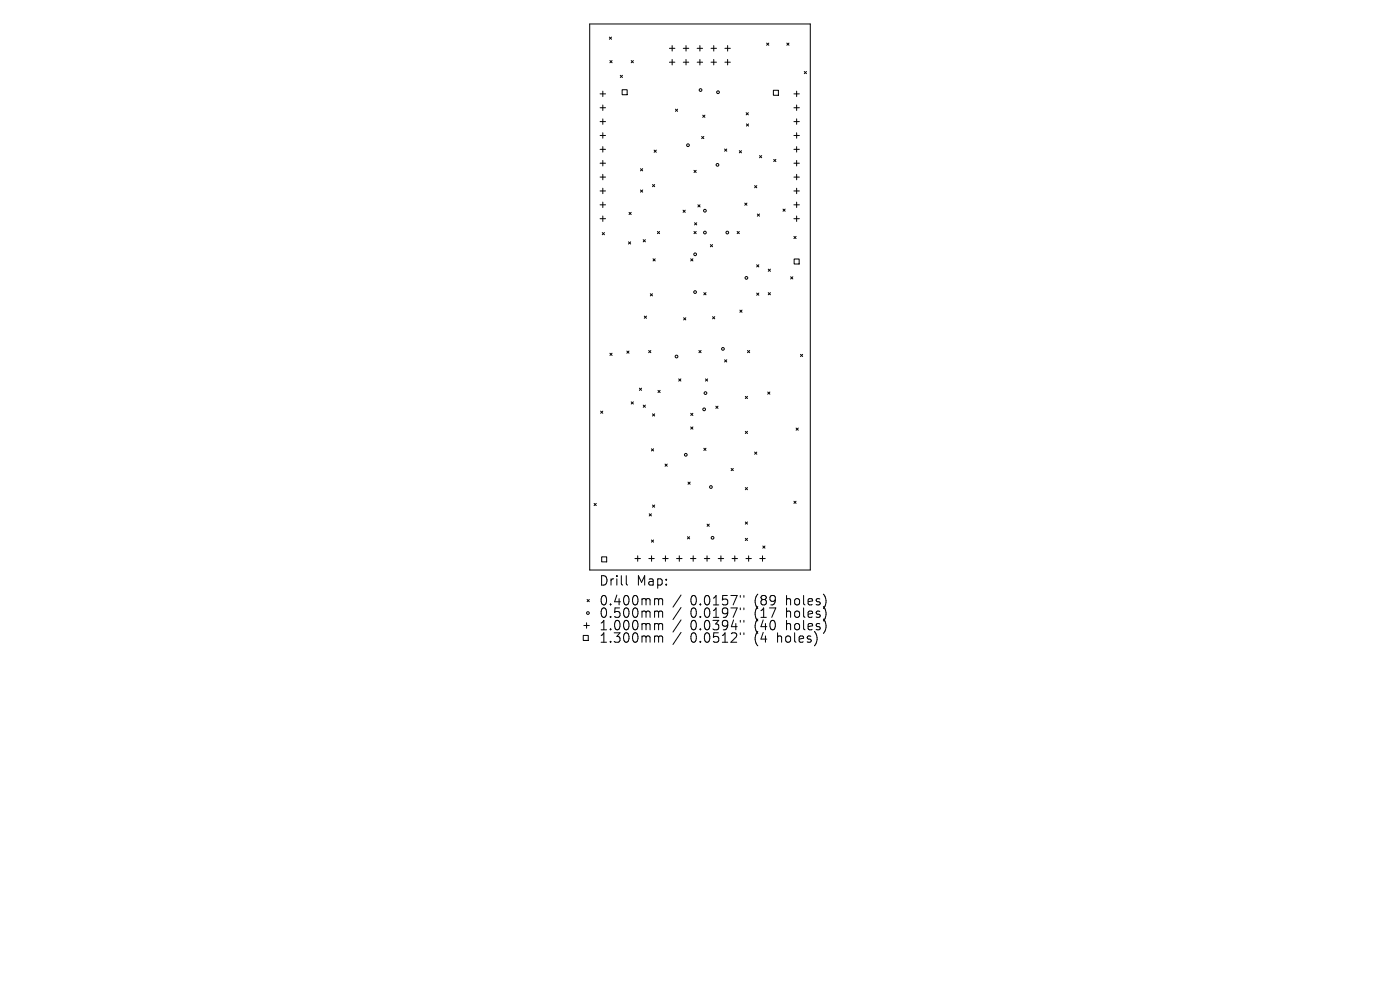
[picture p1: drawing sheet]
<svg xmlns="http://www.w3.org/2000/svg" width="297mm" height="210mm" viewBox="0 0 297 210" stroke-linecap="round" stroke-linejoin="round" font-family="sans-serif">
<defs><g id="words">
<g font-size="2.8">
<text x="127" y="124.5">Drill</text>
<text x="135" y="124.5">Map:</text>
<text x="127" y="128.7">0.400mm</text>
<text x="127" y="131.3">0.500mm</text>
<text x="146.5" y="128.7">0.0157&quot;</text>
<text x="146.5" y="131.3">0.0197&quot;</text>
<text x="160.2" y="128.7">(89</text>
<text x="160.2" y="131.3">(17</text>
<text x="167.1" y="128.7">holes)</text>
<text x="167.1" y="131.3">holes)</text>
<text x="127" y="134">1.000mm</text>
<text x="127" y="136.6">1.300mm</text>
<text x="146.5" y="134">0.0394&quot;</text>
<text x="146.5" y="136.6">0.0512&quot;</text>
<text x="160.2" y="134">(40</text>
<text x="160.2" y="136.6">(4</text>
<text x="165.1" y="136.6">holes)</text>
<text x="167.1" y="134">holes)</text>
</g>
</g></defs>
<g fill="none" stroke="#000" stroke-width=".21">
<path d="M125.1 5.1h46.8v115.8h-46.8zM127.3 19.9h1.2M127.9 19.3v1.2M129.3 7.9l.4 .4M129.4 12.8l.5 .5M129.7 7.9l-.4 .4M129.9 12.8l-.5 .5M131.6 16l.5 .4M132 19h1v1.1h-1zM132.1 16l-.5 .4M133.9 12.8l.5 .5M134.4 12.8l-.5 .5"/>
<path d="M142 10.3h1.2M142 13.2h1.2M142.6 9.7v1.1M142.6 12.6v1.2M145 10.3h1.1M145 13.2h1.1M145.5 9.7v1.1M145.5 12.6v1.2M147.9 10.3h1.2M147.9 13.2h1.2M148.5 9.7v1.1M148.5 12.6v1.2"/>
<path d="M150.8 10.3h1.2M150.8 13.2h1.2M151.4 9.7v1.1M151.4 12.6v1.2M153.8 10.3h1.1M153.8 13.2h1.1M154.4 9.7v1.1M154.4 12.6v1.2M162.6 9.1l.5 .5M163.1 9.1l-.5 .5M164.1 19.1h1v1.1h-1zM166.9 9.1l.5 .5"/>
<path d="M167.4 9.1l-.5 .5M168.4 19.9h1.2M169 19.3v1.2M170.6 15.2l.5 .4M171.1 15.2l-.5 .4M127.3 22.9h1.2M127.3 25.8h1.2M127.3 28.7h1.2M127.3 31.7h1.2M127.3 34.6h1.2M127.3 37.6h1.2M127.9 22.3v1.1"/>
<path d="M127.9 25.2v1.2M127.9 28.2v1.1M127.9 31.1v1.2M127.9 34v1.2M127.9 37v1.1M127.9 39.9v1.2M135.9 35.8l.4 .4M136.3 35.8l-.4 .4M138.4 39.1l.5 .5M138.8 31.8l.4 .5M138.9 39.1l-.5 .5M139.2 31.8l-.4 .5"/>
<path d="M143.3 23.2l.5 .4M143.8 23.2l-.5 .4M147.2 36.1l.5 .5M147.7 36.1l-.5 .5M148.8 28.9l.5 .5M149.1 24.4l.4 .5M149.3 28.9l-.5 .5M149.5 24.4l-.4 .5M153.7 31.6l.5 .5M154.2 31.6l-.5 .5M156.8 32l.5 .4M157.3 32l-.5 .4"/>
<path d="M158.3 23.9l.5 .5M158.3 26.3l.5 .4M158.8 23.9l-.5 .5M158.8 26.3l-.5 .4M160.1 39.4l.4 .4M160.5 39.4l-.4 .4M161.1 33l.5 .5M161.6 33l-.5 .5M164.1 33.8l.5 .5M164.6 33.8l-.5 .5M168.4 22.9h1.2M168.4 25.8h1.2"/>
<path d="M168.4 28.7h1.2M168.4 31.7h1.2M168.4 34.6h1.2M168.4 37.6h1.2M169 22.3v1.1M169 25.2v1.2M169 28.2v1.1M169 31.1v1.2M169 34v1.2M169 37v1.1M169 39.9v1.2M127.3 40.5h1.2"/>
<path d="M127.3 43.5h1.2M127.3 46.4h1.2M127.8 49.3l.4 .5M127.9 42.9v1.1M127.9 45.8v1.2M128.2 49.3l-.4 .5M133.3 51.3l.5 .5M133.4 45l.5 .5M133.8 51.3l-.5 .5M133.9 45l-.5 .5M135.9 40.3l.4 .5M136.3 40.3l-.4 .5"/>
<path d="M136.5 50.8l.4 .5M136.9 50.8l-.4 .5M138.5 54.9l.5 .5M139 54.9l-.5 .5M139.5 49.1l.4 .5M139.9 49.1l-.4 .5M144.9 44.6l.5 .4M145.4 44.6l-.5 .4M146.5 54.9l.5 .5M147 54.9l-.5 .5M147.2 49.1l.5 .5M147.3 47.2l.5 .5"/>
<path d="M147.7 49.1l-.5 .5M147.8 47.2l-.5 .5M148.1 43.4l.4 .5M148.5 43.4l-.4 .5M150.7 51.9l.5 .4M151.2 51.9l-.5 .4M156.4 49.1l.4 .5M156.8 49.1l-.4 .5M158 43.1l.5 .4M158.5 43.1l-.5 .4M160.5 56.2l.5 .4M160.7 45.4l.4 .5"/>
<path d="M161 56.2l-.5 .4M161.1 45.4l-.4 .5M163 57.1l.4 .5M163.4 57.1l-.4 .5M166.1 44.4l.5 .4M166.6 44.4l-.5 .4M167.7 58.7l.5 .5M168.2 58.7l-.5 .5M168.4 50.1l.5 .5M168.4 40.5h1.2M168.4 43.5h1.2M168.4 46.4h1.2"/>
<path d="M168.5 54.9h1v1.1h-1zM168.9 50.1l-.5 .5M169 42.9v1.1M169 45.8v1.2M129.4 74.9l.5 .5M129.9 74.9l-.5 .5M133 74.5l.4 .4M133.4 74.5l-.4 .4M136.7 67.1l.4 .4M137.1 67.1l-.4 .4M137.6 74.4l.5 .4M138 62.3l.4 .5"/>
<path d="M138.1 74.4l-.5 .4M138.4 62.3l-.4 .5M145 67.4l.5 .5M145.5 67.4l-.5 .5M148.3 74.4l.4 .4M148.7 74.4l-.4 .4M149.3 62.1l.5 .4M149.8 62.1l-.5 .4M151.2 67.2l.4 .4M151.6 67.2l-.4 .4M153.7 76.3l.5 .5M154.2 76.3l-.5 .5"/>
<path d="M157 65.8l.4 .4M157.4 65.8l-.4 .4M158.6 74.4l.4 .4M159 74.4l-.4 .4M160.5 62.2l.5 .4M161 62.2l-.5 .4M163 62.1l.4 .4M163.4 62.1l-.4 .4M169.8 75.2l.5 .4M170.3 75.2l-.5 .4M127.4 87.2l.5 .5M127.9 87.2l-.5 .5"/>
<path d="M133.9 85.2l.5 .5M134.4 85.2l-.5 .5M135.6 82.3l.5 .5M136.1 82.3l-.5 .5M136.5 85.9l.4 .5M136.9 85.9l-.4 .5M138.2 95.2l.5 .5M138.4 87.8l.5 .5M138.7 95.2l-.5 .5M138.9 87.8l-.5 .5M139.6 82.8l.4 .5M140 82.8l-.4 .5"/>
<path d="M141.1 98.4l.5 .5M141.6 98.4l-.5 .5M144 80.4l.4 .4M144.4 80.4l-.4 .4M146.5 87.7l.5 .4M146.5 90.6l.5 .4M147 87.7l-.5 .4M147 90.6l-.5 .4M149.3 95.1l.5 .5M149.7 80.4l.4 .4M149.8 95.1l-.5 .5M150.1 80.4l-.4 .4"/>
<path d="M151.9 86.2l.4 .4M152.3 86.2l-.4 .4M155.1 99.4l.5 .4M155.6 99.4l-.5 .4M158.1 84.1l.5 .4M158.1 91.5l.5 .5M158.6 84.1l-.5 .4M158.6 91.5l-.5 .5M160.1 95.9l.4 .5M160.5 95.9l-.4 .5M162.9 83.2l.4 .4M163.3 83.2l-.4 .4"/>
<path d="M168.9 90.8l.5 .5M169.4 90.8l-.5 .5M126 106.8l.5 .4M126.5 106.8l-.5 .4M127.6 118.1h1.1v1.1h-1.1zM134.7 118.5h1.2M135.3 117.9v1.2M137.6 118.5h1.2M137.7 109l.5 .5M138.2 109l-.5 .5M138.2 114.5l.5 .5M138.2 117.9v1.2"/>
<path d="M138.4 107.1l.5 .5M138.7 114.5l-.5 .5M138.9 107.1l-.5 .5M140.6 118.5h1.1M141.2 117.9v1.2M143.5 118.5h1.2M144.1 117.9v1.2M145.8 113.9l.5 .4M146 102.3l.4 .4M146.3 113.9l-.5 .4M146.4 102.3l-.4 .4M146.5 118.5h1.1"/>
<path d="M147.1 117.9v1.2M149.4 118.5h1.2M150 117.9v1.2M150 111.2l.5 .5M150.5 111.2l-.5 .5M152.4 118.5h1.1M152.9 117.9v1.2M155.3 118.5h1.2M155.9 117.9v1.2M158.1 103.4l.5 .5M158.1 110.7l.5 .5M158.1 114.2l.5 .5"/>
<path d="M158.2 118.5h1.2M158.6 103.4l-.5 .5M158.6 110.7l-.5 .5M158.6 114.2l-.5 .5M158.8 117.9v1.2M161.2 118.5h1.1M161.8 117.9v1.2M161.8 115.8l.5 .5M162.3 115.8l-.5 .5M168.4 106.3l.5 .5M168.9 106.3l-.5 .5M123.7 134.8h1.1v1.1h-1.1z"/>
<path d="M123.9 132.7h1.1M124.4 132.1v1.2M124.6 127.2l.4 .4M125 127.2l-.4 .4M132.9 122.1v1.7l.2 .3M139.1 127h.3l.3 .3M139.1 129.6h.3l.3 .3M139.1 132.3h.3l.3 .3M139.1 134.9h.3l.3 .3M139.7 127.3l.3-.3 .5 .1 .1 1.2M139.7 127.3v1M139.7 129.9v1.1"/>
<path d="M139.7 132.6v1M139.7 135.2v1M139.7 129.9l.3-.3 .5 .1 .1 1.3M139.7 132.6l.3-.3 .5 .1 .1 1.2M139.7 135.2l.3-.3 .5 .1 .1 1.2M144.5 126.2l-1.7 2.6M144.5 128.9l-1.7 2.5M144.5 131.5l-1.7 2.6M144.5 134.1l-1.7 2.6M157.1 126.3v.4M157.1 129v.3M157.1 131.6v.4"/>
<path d="M157.1 134.2v.4M157.8 126.3v.4M157.8 129v.3M157.8 131.6v.4M157.8 134.2v.4"/>
<circle cx="148.6" cy="19.1" r=".29"/>
<circle cx="152.3" cy="19.6" r=".29"/>
<circle cx="146" cy="30.8" r=".29"/>
<circle cx="152.2" cy="35" r=".29"/>
<circle cx="147.5" cy="53.9" r=".29"/>
<circle cx="149.5" cy="44.7" r=".29"/>
<circle cx="149.5" cy="49.3" r=".29"/>
<circle cx="154.3" cy="49.3" r=".29"/>
<circle cx="158.3" cy="58.9" r=".29"/>
<circle cx="143.5" cy="75.6" r=".29"/>
<circle cx="147.5" cy="62" r=".29"/>
<circle cx="153.4" cy="74" r=".29"/>
<circle cx="145.5" cy="96.5" r=".29"/>
<circle cx="149.4" cy="86.8" r=".29"/>
<circle cx="149.7" cy="83.4" r=".29"/>
<circle cx="150.8" cy="103.3" r=".29"/>
<circle cx="151.2" cy="114.1" r=".29"/>
<circle cx="124.7" cy="130" r=".29"/>
</g>
<use href="#words"/>
</svg>
